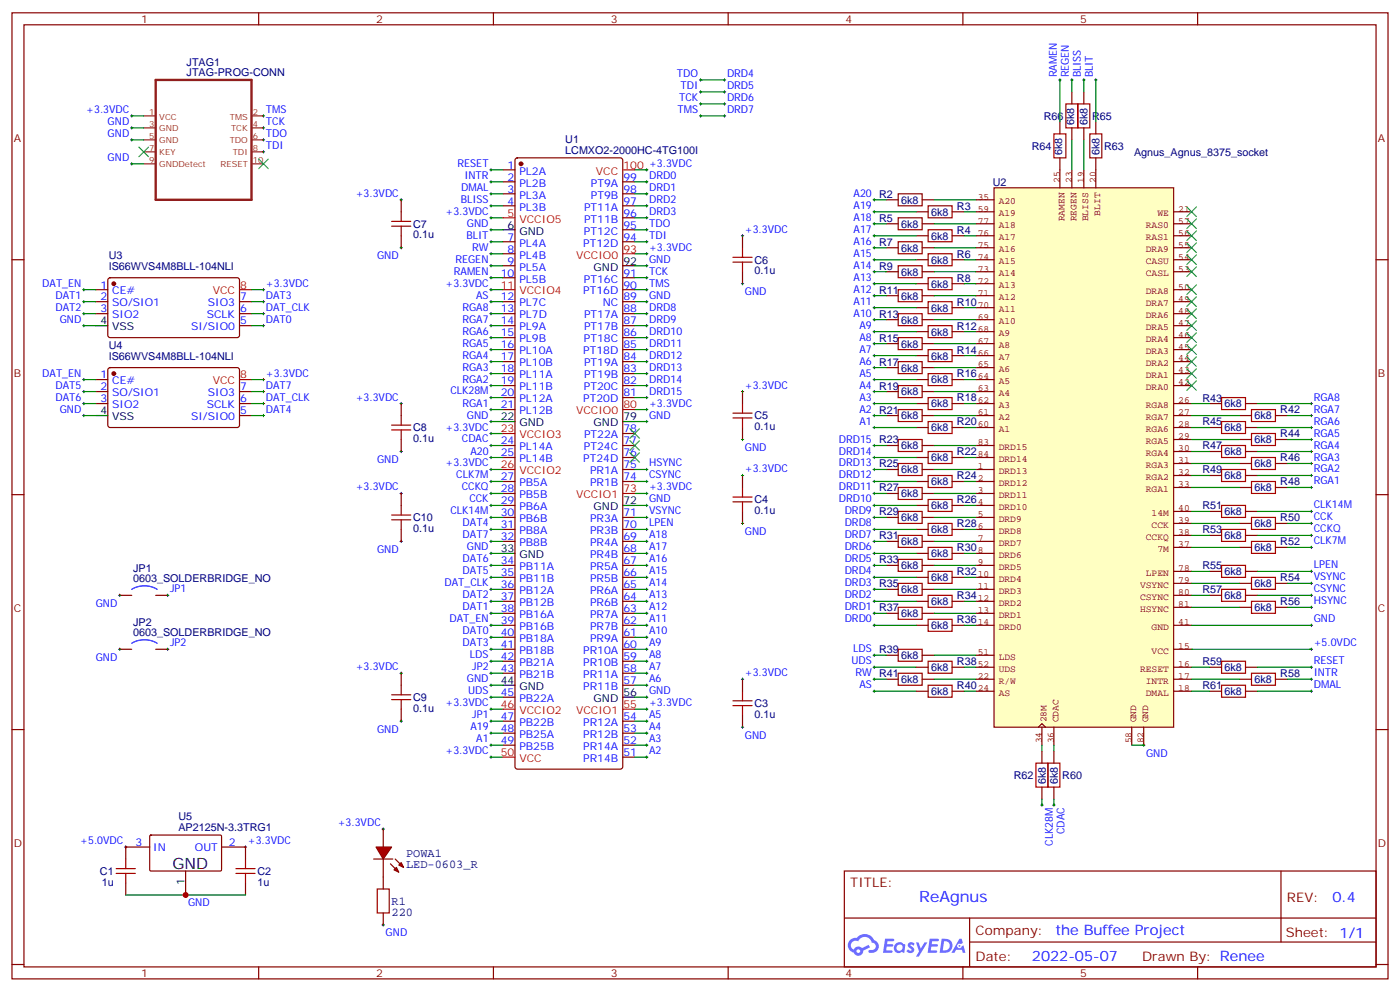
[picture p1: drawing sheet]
<svg xmlns="http://www.w3.org/2000/svg" width="412mm" height="292mm" viewBox="0 0 412 292" stroke-linecap="round" stroke-linejoin="round" font-family="sans-serif">
<defs><g id="words">
<text font-size="4.6" x="50.8" y="255.7">GND</text>
<text font-size="4.6" fill="#00f" x="270.8" y="265.4">ReAgnus</text>
<g font-size="4.2" fill="#00f">
<text x="392.5" y="265.6">0.4</text>
<text x="310.9" y="275.2">the Buffee Project</text>
<text x="304" y="283">2022-05-07</text>
</g>
<g font-size="3.9" fill="#800">
<text x="250.5" y="260.9">TITLE:</text>
<text x="379.1" y="265.6">REV:</text>
<text x="287.4" y="275.1">Company:</text>
<text x="378.7" y="275.8">Sheet: 1/1</text>
<text x="287.4" y="282.8">Date:</text>
<text x="336.4" y="282.9">Drawn By: Renee</text>
</g>
<g font-size="3.5" fill="#000080">
<text x="119.6" y="255.4">LED-0603_R</text>
<text x="119.6" y="252.2">POWA1</text>
<text x="115.4" y="269.5">220</text>
<text x="115.4" y="266.3">R1</text>
</g>
<g font-size="3.2" fill="#800">
<text x="41.6" y="6.8">1</text>
<text x="110.8" y="6.8">2</text>
<text x="179.9" y="6.8">3</text>
<text x="249.1" y="6.8">4</text>
<text x="318.2" y="6.8">5</text>
<text x="4.1" y="41.9">A</text>
<text x="405.9" y="41.9">A</text>
<text x="4.1" y="111">B</text>
<text x="405.9" y="111">B</text>
<text x="4.1" y="180.2">C</text>
<text x="405.9" y="180.2">C</text>
<text x="4.1" y="249.3">D</text>
<text x="405.9" y="249.3">D</text>
<text x="41.6" y="287.6">1</text>
<text x="110.8" y="287.6">2</text>
<text x="179.9" y="287.6">3</text>
<text x="249.1" y="287.6">4</text>
<text x="318.2" y="287.6">5</text>
</g>
<g font-size="3.2" fill="#000080">
<text x="55" y="22.5">JTAG-PROG-CONN</text>
<text x="55" y="19.3">JTAG1</text>
<text x="307.4" y="35.2">R66</text>
<text x="321.7" y="35.2">R65</text>
<text x="316.4" y="36.8" transform="rotate(-90 316.4 36.8)">6k8</text>
<text x="320.4" y="36.8" transform="rotate(-90 320.4 36.8)">6k8</text>
<text x="166.5" y="45.2">LCMXO2-2000HC-4TG100I</text>
<text x="166.5" y="42.1">U1</text>
<text x="303.9" y="44.1">R64</text>
<text x="312.9" y="45.6" transform="rotate(-90 312.9 45.6)">6k8</text>
<text x="323.9" y="45.6" transform="rotate(-90 323.9 45.6)">6k8</text>
<text x="325.3" y="44.1">R63</text>
<text x="334.1" y="45.8">Agnus_Agnus_8375_socket</text>
<text x="265.5" y="60">6k8</text>
<text x="292.5" y="54.6">U2</text>
<text x="274.3" y="63.5">6k8</text>
<text x="281.9" y="61.7">R3</text>
<text x="121.7" y="70.2">0.1u</text>
<text x="121.7" y="67">C7</text>
<text x="265.5" y="67">6k8</text>
<text x="274.3" y="70.5">6k8</text>
<text x="281.9" y="68.8">R4</text>
<text x="32" y="76.2">U3</text>
<text x="222.3" y="77.6">C6</text>
<text x="265.5" y="74.1">6k8</text>
<text x="274.3" y="77.6">6k8</text>
<text x="281.9" y="75.8">R6</text>
<text x="32" y="79.4">IS66WVS4M8BLL-104NLI</text>
<text x="222.2" y="80.7">0.1u</text>
<text x="265.5" y="81.1">6k8</text>
<text x="281.9" y="82.9">R8</text>
<text x="265.5" y="88.2">6k8</text>
<text x="274.3" y="84.6">6k8</text>
<text x="281.9" y="89.9">R10</text>
<text x="265.5" y="95.2">6k8</text>
<text x="274.3" y="91.7">6k8</text>
<text x="274.3" y="98.8">6k8</text>
<text x="281.9" y="97">R12</text>
<text x="32" y="106">IS66WVS4M8BLL-104NLI</text>
<text x="32" y="102.8">U4</text>
<text x="265.5" y="102.3">6k8</text>
<text x="274.3" y="105.8">6k8</text>
<text x="281.9" y="104">R14</text>
<text x="265.5" y="109.3">6k8</text>
<text x="274.3" y="112.9">6k8</text>
<text x="281.9" y="111.1">R16</text>
<text x="265.5" y="116.4">6k8</text>
<text x="274.3" y="119.9">6k8</text>
<text x="281.9" y="118.2">R18</text>
<text x="354.2" y="118.2">R43</text>
<text x="360.7" y="119.9">6k8</text>
<text x="222.3" y="123.4">C5</text>
<text x="265.5" y="123.5">6k8</text>
<text x="281.9" y="125.2">R20</text>
<text x="354.2" y="125.2">R45</text>
<text x="369.5" y="123.5">6k8</text>
<text x="377.1" y="121.7">R42</text>
<text x="121.7" y="130.1">0.1u</text>
<text x="121.7" y="127">C8</text>
<text x="222.2" y="126.6">0.1u</text>
<text x="274.3" y="127">6k8</text>
<text x="360.7" y="127">6k8</text>
<text x="369.5" y="130.5">6k8</text>
<text x="377.1" y="128.7">R44</text>
<text x="265.5" y="132.3">6k8</text>
<text x="274.3" y="135.8">6k8</text>
<text x="281.9" y="134">R22</text>
<text x="354.2" y="132.3">R47</text>
<text x="360.7" y="134">6k8</text>
<text x="369.5" y="137.6">6k8</text>
<text x="377.1" y="135.8">R46</text>
<text x="265.5" y="139.3">6k8</text>
<text x="274.3" y="142.9">6k8</text>
<text x="281.9" y="141.1">R24</text>
<text x="354.2" y="139.3">R49</text>
<text x="360.7" y="141.1">6k8</text>
<text x="377.1" y="142.9">R48</text>
<text x="222.3" y="148.1">C4</text>
<text x="265.5" y="146.4">6k8</text>
<text x="274.3" y="149.9">6k8</text>
<text x="281.9" y="148.1">R26</text>
<text x="354.2" y="149.9">R51</text>
<text x="369.5" y="144.6">6k8</text>
<text x="121.7" y="153.4">C10</text>
<text x="222.2" y="151.3">0.1u</text>
<text x="265.5" y="153.4">6k8</text>
<text x="281.9" y="155.2">R28</text>
<text x="360.7" y="151.7">6k8</text>
<text x="369.5" y="155.2">6k8</text>
<text x="377.1" y="153.4">R50</text>
<text x="121.7" y="156.6">0.1u</text>
<text x="265.5" y="160.5">6k8</text>
<text x="274.3" y="157">6k8</text>
<text x="354.2" y="157">R53</text>
<text x="360.7" y="158.7">6k8</text>
<text x="377.1" y="160.5">R52</text>
<text x="265.5" y="167.6">6k8</text>
<text x="274.3" y="164">6k8</text>
<text x="281.9" y="162.3">R30</text>
<text x="354.2" y="167.6">R55</text>
<text x="369.5" y="162.3">6k8</text>
<text x="39.2" y="171.4">0603_SOLDERBRIDGE_NO</text>
<text x="39.2" y="168.2">JP1</text>
<text x="274.3" y="171.1">6k8</text>
<text x="281.9" y="169.3">R32</text>
<text x="360.7" y="169.3">6k8</text>
<text x="369.5" y="172.8">6k8</text>
<text x="377.1" y="171.1">R54</text>
<text x="265.5" y="174.6">6k8</text>
<text x="274.3" y="178.1">6k8</text>
<text x="281.9" y="176.4">R34</text>
<text x="354.2" y="174.6">R57</text>
<text x="360.7" y="176.4">6k8</text>
<text x="369.5" y="179.9">6k8</text>
<text x="377.1" y="178.1">R56</text>
<text x="39.2" y="184.1">JP2</text>
<text x="265.5" y="181.7">6k8</text>
<text x="274.3" y="185.2">6k8</text>
<text x="281.9" y="183.4">R36</text>
<text x="39.2" y="187.2">0603_SOLDERBRIDGE_NO</text>
<text x="265.5" y="194">6k8</text>
<text x="274.3" y="197.5">6k8</text>
<text x="281.9" y="195.8">R38</text>
<text x="354.2" y="195.8">R59</text>
<text x="360.7" y="197.5">6k8</text>
<text x="265.5" y="201.1">6k8</text>
<text x="281.9" y="202.8">R40</text>
<text x="354.2" y="202.8">R61</text>
<text x="369.5" y="201.1">6k8</text>
<text x="377.1" y="199.3">R58</text>
<text x="121.7" y="209.5">0.1u</text>
<text x="121.7" y="206.3">C9</text>
<text x="222.3" y="208.1">C3</text>
<text x="274.3" y="204.6">6k8</text>
<text x="360.7" y="204.6">6k8</text>
<text x="222.2" y="211.3">0.1u</text>
<text x="298.6" y="229.3">R62</text>
<text x="308" y="230.8" transform="rotate(-90 308 230.8)">6k8</text>
<text x="311.6" y="230.8" transform="rotate(-90 311.6 230.8)">6k8</text>
<text x="312.9" y="229.3">R60</text>
<text x="52.6" y="244.5">AP2125N-3.3TRG1</text>
<text x="52.6" y="241.4">U5</text>
<text x="29.5" y="257.5">C1</text>
<text x="75.9" y="257.5">C2</text>
<text x="30" y="260.7">1u</text>
<text x="75.8" y="260.7">1u</text>
</g>
<g font-size="3.2" fill="#00f">
<text x="199.4" y="22.7">TDO</text>
<text x="214.2" y="22.7">DRD4</text>
<text x="311.3" y="22.8" transform="rotate(-90 311.3 22.8)">RAMEN</text>
<text x="314.9" y="22.8" transform="rotate(-90 314.9 22.8)">REGEN</text>
<text x="318.4" y="22.8" transform="rotate(-90 318.4 22.8)">BLISS</text>
<text x="321.9" y="22.8" transform="rotate(-90 321.9 22.8)">BLIT</text>
<text x="200" y="29.7">TCK</text>
<text x="200.5" y="26.2">TDI</text>
<text x="214.2" y="26.2">DRD5</text>
<text x="214.2" y="29.7">DRD6</text>
<text x="25.4" y="33.2">+3.3VDC</text>
<text x="78.3" y="33.2">TMS</text>
<text x="199.6" y="33.2">TMS</text>
<text x="214.2" y="33.2">DRD7</text>
<text x="31.7" y="40.3">GND</text>
<text x="31.7" y="36.8">GND</text>
<text x="78.3" y="36.8">TCK</text>
<text x="78.3" y="40.3">TDO</text>
<text x="31.7" y="47.3">GND</text>
<text x="78.3" y="43.8">TDI</text>
<text x="134.8" y="49.1">RESET</text>
<text x="136.8" y="52.6">INTR</text>
<text x="149.5" y="49.6">1</text>
<text x="149.5" y="53.2">2</text>
<text x="153" y="51.4">PL2A</text>
<text x="183.6" y="53.2">99</text>
<text x="191.2" y="52.6">DRD0</text>
<text x="104.8" y="57.9">+3.3VDC</text>
<text x="135.7" y="59.7">BLISS</text>
<text x="135.9" y="56.2">DMAL</text>
<text x="149.5" y="56.7">3</text>
<text x="153" y="54.9">PL2B</text>
<text x="153" y="58.5">PL3A</text>
<text x="174.1" y="58.5">PT9B</text>
<text x="174.1" y="54.9">PT9A</text>
<text x="183.6" y="56.7">98</text>
<text x="191.2" y="56.2">DRD1</text>
<text x="191.2" y="59.7">DRD2</text>
<text x="251.5" y="57.9">A20 R2</text>
<text x="131.3" y="63.2">+3.3VDC</text>
<text x="149.5" y="60.2">4</text>
<text x="153" y="62">PL3B</text>
<text x="172.1" y="65.5">PT11B</text>
<text x="172.1" y="62">PT11A</text>
<text x="183.6" y="63.7">96</text>
<text x="183.6" y="60.2">97</text>
<text x="191.2" y="63.2">DRD3</text>
<text x="251.5" y="65">A18 R5</text>
<text x="251.5" y="61.5">A19</text>
<text x="137.4" y="70.3">BLIT</text>
<text x="137.5" y="66.7">GND</text>
<text x="149.5" y="70.8">7</text>
<text x="172" y="69">PT12C</text>
<text x="183.6" y="70.8">94</text>
<text x="183.6" y="67.3">95</text>
<text x="191.2" y="70.3">TDI</text>
<text x="191.2" y="66.8">TDO</text>
<text x="219.4" y="68.5">+3.3VDC</text>
<text x="251.5" y="68.5">A17</text>
<text x="111.1" y="76.3">GND</text>
<text x="134.2" y="77.3">REGEN</text>
<text x="139.1" y="73.8">RW</text>
<text x="149.5" y="74.3">8</text>
<text x="149.5" y="77.9">9</text>
<text x="153" y="72.6">PL4A</text>
<text x="153" y="76.1">PL4B</text>
<text x="171.8" y="72.6">PT12D</text>
<text x="191.2" y="73.8">+3.3VDC</text>
<text x="191.2" y="77.3">GND</text>
<text x="251.5" y="75.6">A15</text>
<text x="251.5" y="72">A16 R7</text>
<text x="133.7" y="80.9">RAMEN</text>
<text x="147.5" y="81.4">10</text>
<text x="153" y="79.6">PL5A</text>
<text x="153" y="83.1">PL5B</text>
<text x="172" y="83.1">PT16C</text>
<text x="183.6" y="81.4">91</text>
<text x="191.2" y="80.9">TCK</text>
<text x="251.5" y="82.6">A13</text>
<text x="251.5" y="79.1">A14 R9</text>
<text x="12.5" y="84.4">DAT_EN</text>
<text x="16.4" y="87.9">DAT1</text>
<text x="29.6" y="84.9">1</text>
<text x="29.6" y="88.4">2</text>
<text x="33.1" y="86.7">CE#</text>
<text x="70.7" y="88.4">7</text>
<text x="78.3" y="84.4">+3.3VDC</text>
<text x="78.3" y="87.9">DAT3</text>
<text x="131.3" y="84.4">+3.3VDC</text>
<text x="140.3" y="87.9">AS</text>
<text x="147.5" y="88.4">12</text>
<text x="171.8" y="86.7">PT16D</text>
<text x="183.6" y="88.4">89</text>
<text x="183.6" y="84.9">90</text>
<text x="191.2" y="87.9">GND</text>
<text x="191.2" y="84.4">TMS</text>
<text x="219.4" y="86.9">GND</text>
<text x="251.5" y="89.7">A11</text>
<text x="251.5" y="86.1">A12 R11</text>
<text x="16.4" y="91.4">DAT2</text>
<text x="17.6" y="95">GND</text>
<text x="29.6" y="92">3</text>
<text x="33.1" y="90.2">SO/SIO1</text>
<text x="33.1" y="93.7">SIO2</text>
<text x="60.9" y="93.7">SCLK</text>
<text x="61.2" y="90.2">SIO3</text>
<text x="70.7" y="95.5">5</text>
<text x="70.7" y="92">6</text>
<text x="78.3" y="95">DAT0</text>
<text x="78.3" y="91.4">DAT_CLK</text>
<text x="136.2" y="95">RGA7</text>
<text x="136.2" y="91.5">RGA8</text>
<text x="147.5" y="92">13</text>
<text x="147.5" y="95.5">14</text>
<text x="153" y="90.2">PL7C</text>
<text x="153" y="93.7">PL7D</text>
<text x="172.1" y="93.7">PT17A</text>
<text x="177.5" y="90.2">NC</text>
<text x="183.6" y="95.5">87</text>
<text x="183.6" y="92">88</text>
<text x="191.2" y="91.5">DRD8</text>
<text x="191.2" y="95">DRD9</text>
<text x="251.5" y="93.2">A10 R13</text>
<text x="56.3" y="97.3">SI/SIO0</text>
<text x="136.2" y="98.5">RGA6</text>
<text x="147.5" y="99">15</text>
<text x="153" y="97.3">PL9A</text>
<text x="153" y="100.8">PL9B</text>
<text x="172" y="100.8">PT18C</text>
<text x="172.1" y="97.3">PT17B</text>
<text x="183.6" y="99">86</text>
<text x="191.2" y="98.5">DRD10</text>
<text x="253.2" y="100.3">A8 R15</text>
<text x="253.2" y="96.7">A9</text>
<text x="136.2" y="105.6">RGA4</text>
<text x="136.2" y="102">RGA5</text>
<text x="147.5" y="102.6">16</text>
<text x="147.5" y="106.1">17</text>
<text x="153" y="104.3">PL10A</text>
<text x="153" y="107.8">PL10B</text>
<text x="171.8" y="104.3">PT18D</text>
<text x="172.1" y="107.8">PT19A</text>
<text x="183.6" y="106.1">84</text>
<text x="183.6" y="102.6">85</text>
<text x="191.2" y="102">DRD11</text>
<text x="191.2" y="105.6">DRD12</text>
<text x="253.2" y="107.3">A6 R17</text>
<text x="253.2" y="103.8">A7</text>
<text x="12.5" y="110.8">DAT_EN</text>
<text x="29.6" y="111.4">1</text>
<text x="33.1" y="113.1">CE#</text>
<text x="78.3" y="110.8">+3.3VDC</text>
<text x="136.2" y="112.6">RGA2</text>
<text x="136.2" y="109.1">RGA3</text>
<text x="147.5" y="109.6">18</text>
<text x="147.5" y="113.1">19</text>
<text x="153" y="111.4">PL11A</text>
<text x="172.1" y="111.4">PT19B</text>
<text x="183.6" y="113.1">82</text>
<text x="183.6" y="109.6">83</text>
<text x="191.2" y="109.1">DRD13</text>
<text x="191.2" y="112.6">DRD14</text>
<text x="253.2" y="110.8">A5</text>
<text x="16.4" y="114.4">DAT5</text>
<text x="16.4" y="117.9">DAT6</text>
<text x="29.6" y="114.9">2</text>
<text x="29.6" y="118.4">3</text>
<text x="33.1" y="116.7">SO/SIO1</text>
<text x="61.2" y="116.7">SIO3</text>
<text x="70.7" y="118.4">6</text>
<text x="70.7" y="114.9">7</text>
<text x="78.3" y="114.4">DAT7</text>
<text x="78.3" y="117.9">DAT_CLK</text>
<text x="104.8" y="117.9">+3.3VDC</text>
<text x="132.7" y="116.1">CLK28M</text>
<text x="136.2" y="119.7">RGA1</text>
<text x="147.5" y="116.7">20</text>
<text x="153" y="114.9">PL11B</text>
<text x="153" y="118.4">PL12A</text>
<text x="171.8" y="118.4">PT20D</text>
<text x="172" y="114.9">PT20C</text>
<text x="183.6" y="116.7">81</text>
<text x="191.2" y="119.7">+3.3VDC</text>
<text x="191.2" y="116.1">DRD15</text>
<text x="219.4" y="114.4">+3.3VDC</text>
<text x="253.2" y="117.9">A3</text>
<text x="253.2" y="114.4">A4 R19</text>
<text x="387" y="117.9">RGA8</text>
<text x="17.6" y="121.4">GND</text>
<text x="33.1" y="120.2">SIO2</text>
<text x="56.3" y="123.7">SI/SIO0</text>
<text x="60.9" y="120.2">SCLK</text>
<text x="70.7" y="122">5</text>
<text x="78.3" y="121.4">DAT4</text>
<text x="137.5" y="123.2">GND</text>
<text x="147.5" y="120.2">21</text>
<text x="153" y="122">PL12B</text>
<text x="191.2" y="123.2">GND</text>
<text x="253.2" y="125">A1</text>
<text x="253.2" y="121.4">A2 R21</text>
<text x="387" y="125">RGA6</text>
<text x="387" y="121.4">RGA7</text>
<text x="131.3" y="126.7">+3.3VDC</text>
<text x="136.1" y="130.2">CDAC</text>
<text x="147.5" y="130.8">24</text>
<text x="172.1" y="129">PT22A</text>
<text x="183.6" y="130.8">77</text>
<text x="183.6" y="127.2">78</text>
<text x="247.1" y="130.2">DRD15 R23</text>
<text x="387" y="128.5">RGA5</text>
<text x="111.1" y="136.2">GND</text>
<text x="131.3" y="137.3">+3.3VDC</text>
<text x="138.6" y="133.8">A20</text>
<text x="147.5" y="134.3">25</text>
<text x="153" y="132.5">PL14A</text>
<text x="153" y="136.1">PL14B</text>
<text x="171.8" y="136.1">PT24D</text>
<text x="172" y="132.5">PT24C</text>
<text x="183.6" y="137.8">75</text>
<text x="183.6" y="134.3">76</text>
<text x="191.2" y="137.3">HSYNC</text>
<text x="219.4" y="132.7">GND</text>
<text x="247.1" y="137.3">DRD13 R25</text>
<text x="247.1" y="133.8">DRD14</text>
<text x="387" y="135.5">RGA3</text>
<text x="387" y="132">RGA4</text>
<text x="134.4" y="140.8">CLK7M</text>
<text x="147.5" y="141.4">27</text>
<text x="153" y="143.1">PB5A</text>
<text x="173.8" y="143.1">PR1B</text>
<text x="173.8" y="139.6">PR1A</text>
<text x="183.6" y="141.4">74</text>
<text x="191.2" y="140.8">CSYNC</text>
<text x="219.4" y="139.1">+3.3VDC</text>
<text x="247.1" y="140.8">DRD12</text>
<text x="387" y="142.6">RGA1</text>
<text x="387" y="139.1">RGA2</text>
<text x="104.8" y="144.4">+3.3VDC</text>
<text x="136" y="144.4">CCKQ</text>
<text x="138.3" y="147.9">CCK</text>
<text x="147.5" y="144.9">28</text>
<text x="147.5" y="148.4">29</text>
<text x="153" y="146.6">PB5B</text>
<text x="191.2" y="144.4">+3.3VDC</text>
<text x="191.2" y="147.9">GND</text>
<text x="247.1" y="147.9">DRD10</text>
<text x="247.1" y="144.4">DRD11 R27</text>
<text x="387" y="149.6">CLK14M</text>
<text x="132.7" y="151.4">CLK14M</text>
<text x="136.3" y="155">DAT4</text>
<text x="147.5" y="151.9">30</text>
<text x="147.5" y="155.5">31</text>
<text x="153" y="150.2">PB6A</text>
<text x="153" y="153.7">PB6B</text>
<text x="173.8" y="153.7">PR3A</text>
<text x="183.6" y="155.5">70</text>
<text x="183.6" y="151.9">71</text>
<text x="191.2" y="154.9">LPEN</text>
<text x="191.2" y="151.4">VSYNC</text>
<text x="248.8" y="154.9">DRD8</text>
<text x="248.8" y="151.4">DRD9 R29</text>
<text x="387" y="153.2">CCK</text>
<text x="136.3" y="158.5">DAT7</text>
<text x="137.5" y="162">GND</text>
<text x="147.5" y="159">32</text>
<text x="153" y="157.2">PB8A</text>
<text x="153" y="160.8">PB8B</text>
<text x="173.8" y="157.2">PR3B</text>
<text x="173.8" y="160.8">PR4A</text>
<text x="183.6" y="159">69</text>
<text x="191.2" y="158.5">A18</text>
<text x="219.4" y="157.4">GND</text>
<text x="248.8" y="162">DRD6</text>
<text x="248.8" y="158.5">DRD7 R31</text>
<text x="387" y="156.7">CCKQ</text>
<text x="387" y="160.2">CLK7M</text>
<text x="111.1" y="162.7">GND</text>
<text x="136.3" y="165.5">DAT6</text>
<text x="147.5" y="166.1">34</text>
<text x="153" y="167.8">PB11A</text>
<text x="173.8" y="164.3">PR4B</text>
<text x="173.8" y="167.8">PR5A</text>
<text x="183.6" y="166.1">67</text>
<text x="183.6" y="162.5">68</text>
<text x="191.2" y="165.5">A16</text>
<text x="191.2" y="162">A17</text>
<text x="248.8" y="165.5">DRD5 R33</text>
<text x="387" y="167.3">LPEN</text>
<text x="131" y="172.6">DAT_CLK</text>
<text x="136.3" y="169.1">DAT5</text>
<text x="147.5" y="169.6">35</text>
<text x="147.5" y="173.1">36</text>
<text x="153" y="171.3">PB11B</text>
<text x="173.8" y="171.3">PR5B</text>
<text x="183.6" y="173.1">65</text>
<text x="183.6" y="169.6">66</text>
<text x="191.2" y="172.6">A14</text>
<text x="191.2" y="169.1">A15</text>
<text x="248.8" y="172.6">DRD3 R35</text>
<text x="248.8" y="169.1">DRD4</text>
<text x="387" y="170.8">VSYNC</text>
<text x="28.2" y="178.6">GND</text>
<text x="50.1" y="174.4">JP1</text>
<text x="136.3" y="179.6">DAT1</text>
<text x="136.3" y="176.1">DAT2</text>
<text x="147.5" y="176.6">37</text>
<text x="153" y="174.9">PB12A</text>
<text x="153" y="178.4">PB12B</text>
<text x="173.8" y="178.4">PR6B</text>
<text x="173.8" y="174.9">PR6A</text>
<text x="183.6" y="176.6">64</text>
<text x="191.2" y="179.6">A12</text>
<text x="191.2" y="176.1">A13</text>
<text x="248.8" y="179.6">DRD1 R37</text>
<text x="248.8" y="176.1">DRD2</text>
<text x="387" y="174.3">CSYNC</text>
<text x="387" y="177.9">HSYNC</text>
<text x="132.4" y="183.2">DAT_EN</text>
<text x="147.5" y="180.2">38</text>
<text x="147.5" y="183.7">39</text>
<text x="153" y="181.9">PB16A</text>
<text x="153" y="185.5">PB16B</text>
<text x="173.8" y="185.5">PR7B</text>
<text x="173.8" y="181.9">PR7A</text>
<text x="183.6" y="183.7">62</text>
<text x="183.6" y="180.2">63</text>
<text x="191.2" y="183.2">A11</text>
<text x="248.8" y="183.2">DRD0</text>
<text x="387" y="183.2">GND</text>
<text x="50.1" y="190.2">JP2</text>
<text x="136.3" y="186.7">DAT0</text>
<text x="136.3" y="190.2">DAT3</text>
<text x="147.5" y="187.2">40</text>
<text x="147.5" y="190.7">41</text>
<text x="153" y="189">PB18A</text>
<text x="173.8" y="189">PR9A</text>
<text x="183.6" y="190.7">60</text>
<text x="183.6" y="187.2">61</text>
<text x="191.2" y="190.2">A9</text>
<text x="191.2" y="186.7">A10</text>
<text x="251.3" y="192">LDS R39</text>
<text x="387" y="190.2">+5.0VDC</text>
<text x="28.2" y="194.5">GND</text>
<text x="104.8" y="197.3">+3.3VDC</text>
<text x="138.4" y="193.8">LDS</text>
<text x="139.1" y="197.3">JP2</text>
<text x="147.5" y="194.3">42</text>
<text x="147.5" y="197.8">43</text>
<text x="153" y="192.5">PB18B</text>
<text x="153" y="196">PB21A</text>
<text x="171.8" y="196">PR10B</text>
<text x="171.8" y="192.5">PR10A</text>
<text x="183.6" y="197.8">58</text>
<text x="183.6" y="194.3">59</text>
<text x="191.2" y="197.3">A7</text>
<text x="191.2" y="193.8">A8</text>
<text x="250.8" y="195.5">UDS</text>
<text x="387" y="195.5">RESET</text>
<text x="137.5" y="200.8">GND</text>
<text x="153" y="199.6">PB21B</text>
<text x="171.8" y="203.1">PR11B</text>
<text x="171.8" y="199.6">PR11A</text>
<text x="183.6" y="201.3">57</text>
<text x="191.2" y="200.8">A6</text>
<text x="219.4" y="199">+3.3VDC</text>
<text x="252" y="199">RW R41</text>
<text x="253.1" y="202.6">AS</text>
<text x="387" y="199">INTR</text>
<text x="387" y="202.6">DMAL</text>
<text x="131.3" y="207.9">+3.3VDC</text>
<text x="137.9" y="204.3">UDS</text>
<text x="147.5" y="204.9">45</text>
<text x="153" y="206.6">PB22A</text>
<text x="191.2" y="207.9">+3.3VDC</text>
<text x="191.2" y="204.3">GND</text>
<text x="111.1" y="215.6">GND</text>
<text x="138.6" y="214.9">A19</text>
<text x="139.1" y="211.4">JP1</text>
<text x="147.5" y="211.9">47</text>
<text x="147.5" y="215.4">48</text>
<text x="153" y="213.7">PB22B</text>
<text x="171.8" y="213.7">PR12A</text>
<text x="183.6" y="215.4">53</text>
<text x="183.6" y="211.9">54</text>
<text x="191.2" y="214.9">A4</text>
<text x="191.2" y="211.4">A5</text>
<text x="131.3" y="222">+3.3VDC</text>
<text x="140.3" y="218.5">A1</text>
<text x="147.5" y="219">49</text>
<text x="153" y="217.2">PB25A</text>
<text x="153" y="220.7">PB25B</text>
<text x="171.8" y="217.2">PR12B</text>
<text x="171.8" y="220.7">PR14A</text>
<text x="183.6" y="219">52</text>
<text x="191.2" y="222">A2</text>
<text x="191.2" y="218.5">A3</text>
<text x="219.4" y="217.4">GND</text>
<text x="171.8" y="224.3">PR14B</text>
<text x="183.6" y="222.5">51</text>
<text x="337.6" y="222.7">GND</text>
<text x="99.5" y="243.1">+3.3VDC</text>
<text x="313.6" y="245.5" transform="rotate(-90 313.6 245.5)">CDAC</text>
<text x="23.7" y="248.4">+5.0VDC</text>
<text x="40" y="249">3</text>
<text x="45.2" y="250.4">IN</text>
<text x="57.4" y="250.4">OUT</text>
<text x="67.4" y="249">2</text>
<text x="73" y="248.4">+3.3VDC</text>
<text x="310.1" y="248.9" transform="rotate(-90 310.1 248.9)">CLK28M</text>
<text x="55.4" y="266.8">GND</text>
<text x="113.6" y="275.6">GND</text>
</g>
<g font-size="3.2" fill="#f00">
<text x="175.5" y="51.4">VCC</text>
<text x="183.6" y="49.6">100 +3.3VDC</text>
<text x="149.5" y="63.7">5</text>
<text x="153" y="65.5">VCCIO5</text>
<text x="169.7" y="76.1">VCCIO0</text>
<text x="183.6" y="74.3">93</text>
<text x="62.6" y="86.7">VCC</text>
<text x="70.7" y="84.9">8</text>
<text x="147.5" y="84.9">11</text>
<text x="153" y="86.7">VCCIO4</text>
<text x="62.6" y="113.1">VCC</text>
<text x="70.7" y="111.4">8</text>
<text x="169.7" y="122">VCCIO0</text>
<text x="183.6" y="120.2">80</text>
<text x="147.5" y="127.2">23</text>
<text x="153" y="129">VCCIO3</text>
<text x="147.5" y="137.8">26</text>
<text x="153" y="139.6">VCCIO2</text>
<text x="169.7" y="146.6">VCCIO1</text>
<text x="183.6" y="144.9">73</text>
<text x="147.5" y="208.4">46</text>
<text x="183.6" y="208.4">55</text>
<text x="153" y="210.1">VCCIO2</text>
<text x="169.7" y="210.1">VCCIO1</text>
<text x="147.5" y="222.5">50</text>
<text x="153" y="224.3">VCC</text>
</g>
<g font-size="3.2">
<text x="149.5" y="67.3">6</text>
<text x="153" y="69">GND</text>
<text x="183.6" y="77.9">92</text>
<text x="174.9" y="79.6">GND</text>
<text x="29.6" y="95.5">4</text>
<text x="33.1" y="97.3">VSS</text>
<text x="29.6" y="122">4</text>
<text x="33.1" y="123.7">VSS</text>
<text x="147.5" y="123.7">22</text>
<text x="153" y="125.5">GND</text>
<text x="174.9" y="125.5">GND</text>
<text x="183.6" y="123.7">79</text>
<text x="183.6" y="148.4">72</text>
<text x="174.9" y="150.2">GND</text>
<text x="147.5" y="162.5">33</text>
<text x="153" y="164.3">GND</text>
<text x="147.5" y="201.3">44</text>
<text x="153" y="203.1">GND</text>
<text x="174.9" y="206.6">GND</text>
<text x="183.6" y="204.9">56</text>
<text x="54.3" y="260.5" transform="rotate(-90 54.3 260.5)">1</text>
</g>
<g font-size="2.8" fill="#840000">
<text x="312.2" y="53.9" transform="rotate(-90 312.2 53.9)">25</text>
<text x="315.7" y="53.9" transform="rotate(-90 315.7 53.9)">23</text>
<text x="319.2" y="53.9" transform="rotate(-90 319.2 53.9)">19</text>
<text x="322.8" y="53.9" transform="rotate(-90 322.8 53.9)">20</text>
<text x="288" y="58.8">35</text>
<text x="288" y="62.3">59</text>
<text x="288" y="65.8">77</text>
<text x="294.2" y="63.7">A19</text>
<text x="294.2" y="60.1">A20</text>
<text x="313.5" y="65.2" transform="rotate(-90 313.5 65.2)">RAMEN</text>
<text x="317.1" y="65.2" transform="rotate(-90 317.1 65.2)">REGEN</text>
<text x="320.6" y="65.2" transform="rotate(-90 320.6 65.2)">BLISS</text>
<text x="324.1" y="63.5" transform="rotate(-90 324.1 63.5)">BLIT</text>
<text x="340.9" y="63.7">WE</text>
<text x="347.1" y="62.3">21</text>
<text x="347.1" y="65.8">57</text>
<text x="288" y="69.4">76</text>
<text x="294.2" y="70.7">A17</text>
<text x="294.2" y="67.2">A18</text>
<text x="337.5" y="70.7">RAS1</text>
<text x="337.5" y="67.2">RAS0</text>
<text x="347.1" y="69.4">56</text>
<text x="288" y="76.4">74</text>
<text x="288" y="72.9">75</text>
<text x="294.2" y="77.8">A15</text>
<text x="294.2" y="74.2">A16</text>
<text x="337.5" y="77.8">CASU</text>
<text x="337.5" y="74.2">DRA9</text>
<text x="347.1" y="76.4">54</text>
<text x="347.1" y="72.9">55</text>
<text x="288" y="83.5">72</text>
<text x="288" y="79.9">73</text>
<text x="294.2" y="81.3">A14</text>
<text x="337.5" y="81.3">CASL</text>
<text x="347.1" y="79.9">53</text>
<text x="288" y="87">71</text>
<text x="294.2" y="88.4">A12</text>
<text x="294.2" y="84.8">A13</text>
<text x="337.5" y="86.6">DRA8</text>
<text x="347.1" y="88.8">49</text>
<text x="347.1" y="85.2">50</text>
<text x="288" y="94.1">69</text>
<text x="288" y="90.5">70</text>
<text x="294.2" y="95.4">A10</text>
<text x="294.2" y="91.9">A11</text>
<text x="337.5" y="93.6">DRA6</text>
<text x="337.5" y="90.1">DRA7</text>
<text x="347.1" y="95.8">47</text>
<text x="347.1" y="92.3">48</text>
<text x="288" y="101.1">67</text>
<text x="288" y="97.6">68</text>
<text x="294.2" y="98.9">A9</text>
<text x="337.5" y="100.7">DRA4</text>
<text x="337.5" y="97.2">DRA5</text>
<text x="347.1" y="99.3">46</text>
<text x="288" y="104.6">66</text>
<text x="294.2" y="106">A7</text>
<text x="294.2" y="102.5">A8</text>
<text x="337.5" y="107.8">DRA2</text>
<text x="337.5" y="104.2">DRA3</text>
<text x="347.1" y="106.4">44</text>
<text x="347.1" y="102.9">45</text>
<text x="288" y="111.7">64</text>
<text x="288" y="108.2">65</text>
<text x="294.2" y="113">A5</text>
<text x="294.2" y="109.5">A6</text>
<text x="337.5" y="111.3">DRA1</text>
<text x="347.1" y="113.5">42</text>
<text x="347.1" y="109.9">43</text>
<text x="288" y="118.7">62</text>
<text x="288" y="115.2">63</text>
<text x="294.2" y="116.6">A4</text>
<text x="337.5" y="114.8">DRA0</text>
<text x="347.1" y="118.7">26</text>
<text x="288" y="125.8">60</text>
<text x="288" y="122.3">61</text>
<text x="294.2" y="123.6">A2</text>
<text x="294.2" y="120.1">A3</text>
<text x="337.5" y="120.1">RGA8</text>
<text x="337.5" y="123.6">RGA7</text>
<text x="347.1" y="122.3">27</text>
<text x="347.1" y="125.8">28</text>
<text x="288" y="131.1">83</text>
<text x="294.2" y="127.2">A1</text>
<text x="337.5" y="127.2">RGA6</text>
<text x="337.5" y="130.7">RGA5</text>
<text x="347.1" y="129.3">29</text>
<text x="288" y="134.6">84</text>
<text x="294.2" y="132.5">DRD15</text>
<text x="294.2" y="136">DRD14</text>
<text x="337.5" y="134.2">RGA4</text>
<text x="337.5" y="137.7">RGA3</text>
<text x="347.1" y="132.9">30</text>
<text x="347.1" y="136.4">31</text>
<text x="288" y="138.1">1</text>
<text x="288" y="141.7">2</text>
<text x="294.2" y="139.5">DRD13</text>
<text x="294.2" y="143">DRD12</text>
<text x="337.5" y="141.3">RGA2</text>
<text x="347.1" y="139.9">32</text>
<text x="347.1" y="143.4">33</text>
<text x="288" y="145.2">3</text>
<text x="288" y="148.7">4</text>
<text x="294.2" y="146.6">DRD11</text>
<text x="337.5" y="144.8">RGA1</text>
<text x="288" y="152.3">5</text>
<text x="288" y="155.8">6</text>
<text x="294.2" y="150.1">DRD10</text>
<text x="294.2" y="153.6">DRD9</text>
<text x="339.2" y="155.4">CCK</text>
<text x="339.2" y="151.9">14M</text>
<text x="347.1" y="154">39</text>
<text x="347.1" y="150.5">40</text>
<text x="288" y="159.3">7</text>
<text x="294.2" y="157.1">DRD8</text>
<text x="294.2" y="160.7">DRD7</text>
<text x="337.5" y="158.9">CCKQ</text>
<text x="347.1" y="161.1">37</text>
<text x="347.1" y="157.6">38</text>
<text x="288" y="162.8">8</text>
<text x="288" y="166.4">9</text>
<text x="294.2" y="164.2">DRD6</text>
<text x="294.2" y="167.7">DRD5</text>
<text x="340.9" y="162.4">7M</text>
<text x="288" y="169.9">10</text>
<text x="288" y="173.4">11</text>
<text x="294.2" y="171.3">DRD4</text>
<text x="335.8" y="173">VSYNC</text>
<text x="337.5" y="169.5">LPEN</text>
<text x="347.1" y="168.1">78</text>
<text x="347.1" y="171.7">79</text>
<text x="288" y="177">12</text>
<text x="294.2" y="174.8">DRD3</text>
<text x="294.2" y="178.3">DRD2</text>
<text x="335.8" y="176.5">CSYNC</text>
<text x="347.1" y="175.2">80</text>
<text x="347.1" y="178.7">81</text>
<text x="288" y="180.5">13</text>
<text x="288" y="184">14</text>
<text x="294.2" y="181.8">DRD1</text>
<text x="294.2" y="185.4">DRD0</text>
<text x="335.8" y="180.1">HSYNC</text>
<text x="339.2" y="185.4">GND</text>
<text x="347.1" y="184">41</text>
<text x="347.1" y="191.1">15</text>
<text x="288" y="192.8">51</text>
<text x="288" y="196.4">52</text>
<text x="294.2" y="194.2">LDS</text>
<text x="294.2" y="197.7">UDS</text>
<text x="335.8" y="197.7">RESET</text>
<text x="339.2" y="192.4">VCC</text>
<text x="347.1" y="196.4">16</text>
<text x="288" y="199.9">22</text>
<text x="288" y="203.4">24</text>
<text x="294.2" y="201.2">R/W</text>
<text x="337.5" y="201.2">INTR</text>
<text x="347.1" y="199.9">17</text>
<text x="347.1" y="203.4">18</text>
<text x="294.2" y="204.8">AS</text>
<text x="337.5" y="204.8">DMAL</text>
<text x="308.2" y="212.6" transform="rotate(-90 308.2 212.6)">28M</text>
<text x="311.8" y="212.6" transform="rotate(-90 311.8 212.6)">CDAC</text>
<text x="334.7" y="212.6" transform="rotate(-90 334.7 212.6)">GND</text>
<text x="338.2" y="212.6" transform="rotate(-90 338.2 212.6)">GND</text>
<text x="306.9" y="218.8" transform="rotate(-90 306.9 218.8)">34</text>
<text x="310.4" y="218.8" transform="rotate(-90 310.4 218.8)">36</text>
<text x="333.3" y="218.8" transform="rotate(-90 333.3 218.8)">58</text>
<text x="336.9" y="218.8" transform="rotate(-90 336.9 218.8)">82</text>
</g>
<g font-size="2.5" fill="#8d2323">
<text x="43.9" y="33.8">1</text>
<text x="46.9" y="35.2">VCC</text>
<text x="67.7" y="35.2">TMS</text>
<text x="74.4" y="33.8">2</text>
<text x="43.9" y="37.3">3</text>
<text x="43.9" y="40.8">5</text>
<text x="46.9" y="38.7">GND</text>
<text x="68.1" y="38.7">TCK</text>
<text x="74.4" y="37.3">4</text>
<text x="74.4" y="40.8">6</text>
<text x="43.9" y="44.3">7</text>
<text x="43.9" y="47.9">9</text>
<text x="46.9" y="42.2">GND</text>
<text x="46.9" y="45.8">KEY</text>
<text x="67.7" y="42.2">TDO</text>
<text x="68.6" y="45.8">TDI</text>
<text x="74.4" y="44.3">8</text>
<text x="74.4" y="47.9">10</text>
<text x="46.9" y="49.3">GNDDetect</text>
<text x="65" y="49.3">RESET</text>
</g>
</g></defs>
<g fill="none" stroke="#870000" stroke-width=".35">
<path d="M3.5 3.8h405.4v284.3h-405.4zM7.1 7.3h398.2v277.3h-398.2zM76.2 3.8v3.5M145.3 3.8v3.5M214.5 3.8v3.5M283.6 3.8v3.5M352.8 3.8v3.5M3.5 76.4h3.6M405.3 76.4h3.6M3.5 145.6h3.6M405.3 145.6h3.6M3.5 214.7h3.6"/>
<path d="M405.3 214.7h3.6M248.7 256.4h156.6v28.2h-156.6zM377.3 256.4v20.9M248.7 270.2h156.5M285.6 277.3h119.6M285.6 270.2v14.1M3.5 283.9h3.6M76.2 284.6v3.5M145.3 284.6v3.5M214.5 284.6v3.5M283.6 284.6v3.5M352.8 284.6v3.5"/>
<path d="M405.3 283.9h3.6"/>
</g>
<g fill="#5487ff">
<path d="M267.7 277.5a1.22 1.22 0 0 1 1.7 .3l-.4 .6a.47 .47 0 0 0-.3-.4 .47 .47 0 0 0-.5 .2l.1 .2a1.14 1.14 0 0 1 .8 1.7 1.14 1.14 0 0 1-1.9 0l-.2-.2 .5-.5 .7 .4a.29 .29 0 0 0 .3-.2 .29 .29 0 0 0-.2-.4 1.04 1.04 0 0 1-.6-1.7z"/>
<path d="M260.7 276.3h2.4l.3 .2-.2 .5h-1.8l-.1 .9h1.5l.3 .4-.3 .3h-1.6l-.2 1.1 1.7 .1 .2 .3-.2 .3h-2.6z"/>
<path d="M273.8 276.3h2.4l.3 .2-.1 .5h-1.8l-.2 .9h1.6l.3 .4-.4 .3h-1.6l-.1 1.1 1.7 .1 .2 .3-.2 .3h-2.6z"/>
<path d="M282.6 276.3h.7l.3 1.2-.6 .4a.69 .69 0 0 0-1 .2 .69 .69 0 0 0 .4 1 .69 .69 0 0 0 .9-.6l.5-.3 .6 2.2h-.8l-.2-.8h-1.8l-.5 .8h-.8z"/>
<path d="M269.8 277.4h.8l.6 1.8 1.1-1.8h.9l-2.6 4.2h-.8l.9-1.6z"/>
<path d="M277.4 276.3l-.6 4.1h1.3a2.11 2.11 0 0 0 2.5-2.1 2.11 2.11 0 0 0-2.5-2zM278.1 277a1.39 1.39 0 0 1 1.7 1.4 1.39 1.39 0 0 1-1.8 1.3h-.3z"/>
<path d="M263.7 277.9a1.54 1.54 0 0 0-.1 2.2 1.54 1.54 0 0 0 2.2 .1l.6 .2 .3-2.3-.2-.2h-.4a1.49 1.49 0 0 0-2.4 0zM264 278.9a.94 .94 0 0 1 1.8 0 .94 .94 0 0 1-1.8 0z"/>
<path d="M250.4 276.7a2.18 2.18 0 0 0 1.1 3.7 1.44 1.44 0 0 0 1.6 .9 1.44 1.44 0 0 0 1.2-1.5l2-1-.5-.7-1.9 .9a1.47 1.47 0 0 0-2.4 .5 1.39 1.39 0 0 1-.7-2 1.39 1.39 0 0 1 2-.4 2.12 2.12 0 0 1 2.2-1.3 2.12 2.12 0 0 1 1.9 1.7 1.14 1.14 0 0 1 1.1 1.4 1.14 1.14 0 0 1-1.7 .7 .43 .43 0 0 0-.5 .4 .43 .43 0 0 0 .4 .5 1.98 1.98 0 0 0 2.5-1.3 1.98 1.98 0 0 0-1.2-2.5 3.1 3.1 0 0 0-5.3-.7l-.9 .1zM252.3 280a.55 .55 0 0 1 1.1 0 .55 .55 0 0 1-1.1 0z"/>
<circle cx="282.6" cy="278.4" r=".26"/>
</g>
<path d="M292.8 55.3h52.9v158.7h-52.9z" fill="#ffffc2" stroke="#850000" stroke-width=".35"/>
<g fill="none" stroke="#850000" stroke-width=".35">
<path d="M287.5 58.8h5.3M312.2 50v5.3M315.7 50v5.3M319.3 50v5.3M322.8 50v5.3M287.5 62.3h5.3M287.5 80h5.3M287.5 76.4h5.3M287.5 72.9h5.3M287.5 69.4h5.3M287.5 65.9h5.3M345.7 62.3h5.3"/>
<path d="M345.7 80h5.3M345.7 76.4h5.3M345.7 72.9h5.3M345.7 69.4h5.3M345.7 65.9h5.3M287.5 97.6h5.3M287.5 94.1h5.3M287.5 90.6h5.3M287.5 87h5.3M287.5 83.5h5.3M345.7 99.4h5.3M345.7 95.8h5.3"/>
<path d="M345.7 92.3h5.3M345.7 88.8h5.3M345.7 85.3h5.3M287.5 118.8h5.3M287.5 115.3h5.3M287.5 111.7h5.3M287.5 108.2h5.3M287.5 104.7h5.3M287.5 101.1h5.3M345.7 118.8h5.3M345.7 113.5h5.3M345.7 110h5.3"/>
<path d="M345.7 106.4h5.3M345.7 102.9h5.3M287.5 138.2h5.3M287.5 122.3h5.3M287.5 125.8h5.3M287.5 131.1h5.3M287.5 134.7h5.3M345.7 122.3h5.3M345.7 125.8h5.3M345.7 129.4h5.3M345.7 132.9h5.3M345.7 136.4h5.3"/>
<path d="M345.7 139.9h5.3M287.5 141.7h5.3M287.5 145.2h5.3M287.5 148.8h5.3M287.5 152.3h5.3M287.5 155.8h5.3M287.5 159.3h5.3M345.7 143.5h5.3M345.7 157.6h5.3M345.7 154.1h5.3M345.7 150.5h5.3M287.5 169.9h5.3"/>
<path d="M287.5 173.5h5.3M287.5 177h5.3M287.5 162.9h5.3M287.5 166.4h5.3M345.7 161.1h5.3M345.7 168.2h5.3M345.7 171.7h5.3M345.7 175.2h5.3M345.7 178.8h5.3M287.5 180.5h5.3M287.5 184h5.3M287.5 196.4h5.3"/>
<path d="M287.5 199.9h5.3M287.5 192.9h5.3M345.7 184h5.3M345.7 191.1h5.3M345.7 196.4h5.3M345.7 199.9h5.3M287.5 203.4h5.3M305.9 214l1-1 1.1 1M306.9 214v5.3M310.4 214v5.3M333.4 214v5.3M336.9 214v5.3"/>
<path d="M345.7 203.4h5.3"/>
</g>
<g fill="none" stroke="#870000" stroke-width=".35">
<path d="M118.2 58.8v3.5M148.2 50h3.5M148.2 53.5h3.5M148.2 57h3.5M151.9 46.7l.5-.2h30.3l.5 .2 .2 .5v178.5l-.2 .5-.5 .2h-30.3l-.5-.3-.2-.4v-178.5zM183.4 53.5h3.6M183.4 57h3.6M118.2 69.4v3.5M148.2 60.6h3.5M148.2 71.2h3.5M148.2 74.7h3.5M148.2 78.2h3.5"/>
<path d="M183.4 60.6h3.6M183.4 71.2h3.6M183.4 67.6h3.6M183.4 64.1h3.6M218.7 69.4v3.5M218.7 80v3.5M28.2 85.3h3.5M28.2 88.8h3.5M28.2 92.3h3.5M32 81.9l.5-.2 37.6 .1 .5 .6-.1 16.5-.7 .5-37.6-.1-.5-.6v-16.3zM70.6 88.8h3.5M70.6 92.3h3.5"/>
<path d="M70.6 95.8h3.5M148.2 88.8h3.5M148.2 92.3h3.5M148.2 95.8h3.5M148.2 81.7h3.5M148.2 99.4h3.5M183.4 85.3h3.6M183.4 88.8h3.6M183.4 92.3h3.6M183.4 95.8h3.6M183.4 81.7h3.6M183.4 99.4h3.6"/>
<path d="M28.2 111.7h3.5M28.2 115.3h3.5M28.2 118.8h3.5M32 108.4l.5-.2 37.6 .1 .5 .6-.1 16.5-.7 .4h-37.6l-.5-.7v-16.2zM70.6 115.3h3.5M70.6 118.8h3.5M118.2 118.8v3.5M148.2 102.9h3.5M148.2 106.4h3.5M148.2 110h3.5M148.2 113.5h3.5M148.2 117h3.5"/>
<path d="M183.4 102.9h3.6M183.4 106.4h3.6M183.4 110h3.6M183.4 113.5h3.6M183.4 117h3.6M218.7 115.3v3.5M70.6 122.3h3.5M118.2 129.4v3.5M148.2 120.5h3.5M148.2 131.1h3.5M148.2 134.7h3.5M183.4 131.1h3.6"/>
<path d="M183.4 134.7h3.6M183.4 138.2h3.6M183.4 127.6h3.6M218.7 125.8v3.6M218.7 139.9v3.6M118.2 145.2v3.6M118.2 155.8v3.5M148.2 141.7h3.5M148.2 145.2h3.5M148.2 148.8h3.5M148.2 152.3h3.5M148.2 155.8h3.5"/>
<path d="M148.2 159.3h3.5M183.4 141.7h3.6M183.4 152.3h3.6M183.4 155.8h3.6M183.4 159.3h3.6M218.7 150.5v3.6M148.2 166.4h3.5M148.2 169.9h3.5M148.2 173.5h3.5M148.2 177h3.5M183.4 166.4h3.6M183.4 169.9h3.6"/>
<path d="M183.4 173.5h3.6M183.4 177h3.6M183.4 162.9h3.6M118.2 198.2v3.5M148.2 180.5h3.5M148.2 184h3.5M148.2 187.6h3.5M148.2 191.1h3.5M148.2 194.6h3.5M148.2 198.2h3.5M183.4 180.5h3.6M183.4 184h3.6"/>
<path d="M183.4 187.6h3.6M183.4 191.1h3.6M183.4 194.6h3.6M183.4 198.2h3.6M218.7 199.9v3.5M118.2 208.7v3.6M148.2 205.2h3.5M148.2 212.3h3.5M148.2 215.8h3.5M148.2 219.3h3.5M183.4 212.3h3.6M183.4 215.8h3.6"/>
<path d="M183.4 219.3h3.6M183.4 201.7h3.6M218.7 210.5v3.5M183.4 222.8h3.6M37 259.9v3.5M44.1 249.3h-7.1v3.5M44.2 246l.2-.2h20.7l.2 .3-.1 10.1-.3 .2-20.6-.1-.2-.3zM54.7 256.4v7M65.3 249.3h7v3.5M72.3 259.9v3.5"/>
</g>
<g fill="#870000" stroke="#870000" stroke-width=".35">
<circle cx="33.5" cy="83.5" r=".53"/>
<circle cx="33.5" cy="110" r=".53"/>
<circle cx="153.5" cy="48.2" r=".53"/>
</g>
<path d="M148.2 67.6h3.5M183.4 78.2h3.6M28.2 95.8h3.5M28.2 122.3h3.5M148.2 124.1h3.5M183.4 124.1h3.6M183.4 148.8h3.6M148.2 162.9h3.5M148.2 201.7h3.5M183.4 205.2h3.6" fill="none" stroke="#000" stroke-width=".35"/>
<g fill="none" stroke="#f00" stroke-width=".35">
<path d="M183.4 50h3.6M148.2 64.1h3.5M183.4 74.7h3.6M70.6 85.3h3.5M148.2 85.3h3.5M70.6 111.7h3.5M148.2 127.6h3.5M148.2 138.2h3.5M183.4 120.5h3.6M183.4 145.2h3.6M148.2 208.7h3.5M183.4 208.7h3.6"/>
<path d="M148.2 222.8h3.5"/>
</g>
<g fill="none" stroke="#000" stroke-width=".29">
<path d="M117.8 58.8h.7M118.2 58.5v.7M190.1 50h.8M190.5 49.6v.7M117.8 72.9h.7M118.2 72.6v.7M144.3 64.1h.7M144.3 67.6h.7M144.6 63.7v.8M144.6 67.3v.7M190.1 74.7h.8M190.1 78.2h.8"/>
<path d="M190.5 74.3v.7M190.5 77.9v.7M218.4 69.4h.7M218.7 69v.7M24.3 85.3h.7M24.3 95.8h.7M24.3 88.8h.7M24.3 92.3h.7M24.7 84.9v.7M24.7 88.4v.7M24.7 92v.7M24.7 95.5v.7"/>
<path d="M77.3 85.3h.7M77.3 95.8h.7M77.3 88.8h.7M77.3 92.3h.7M77.6 84.9v.7M77.6 88.4v.7M77.6 92v.7M77.6 95.5v.7M144.3 85.3h.7M144.6 84.9v.7M190.1 88.8h.8M190.5 88.4v.7"/>
<path d="M218.4 83.5h.7M218.7 83.1v.8M24.3 111.7h.7M24.3 115.3h.7M24.3 118.8h.7M24.7 111.4v.7M24.7 114.9v.7M24.7 118.4v.7M77.3 111.7h.7M77.3 115.3h.7M77.3 118.8h.7M77.6 111.4v.7"/>
<path d="M77.6 114.9v.7M77.6 118.4v.7M117.8 118.8h.7M118.2 118.4v.7M218.4 115.3h.7M218.7 114.9v.7M24.3 122.3h.7M24.7 122v.7M77.3 122.3h.7M77.6 122v.7M117.8 132.9h.7M118.2 132.5v.7"/>
<path d="M144.3 138.2h.7M144.3 127.6h.7M144.3 124.1h.7M144.6 123.7v.7M144.6 127.2v.8M144.6 137.8v.7M190.1 120.5h.8M190.1 124.1h.8M190.5 120.2v.7M190.5 123.7v.7M218.4 139.9h.7M218.4 129.4h.7"/>
<path d="M218.7 129v.7M218.7 139.6v.7M117.8 145.2h.7M117.8 159.3h.7M118.2 144.9v.7M118.2 159v.7M190.1 145.2h.8M190.1 148.8h.8M190.5 144.9v.7M190.5 148.4v.7M218.4 154.1h.7M218.7 153.7v.7"/>
<path d="M144.3 162.9h.7M144.6 162.5v.7M117.8 198.2h.7M118.2 197.8v.7M218.4 199.9h.7M218.7 199.6v.7M385.9 191.1h.7M385.9 184h.7M386.3 183.7v.7M386.3 190.7v.8M117.8 212.3h.7M118.2 211.9v.7"/>
<path d="M144.3 208.7h.7M144.3 201.7h.7M144.6 201.3v.7M144.6 208.4v.7M190.1 208.7h.8M190.1 205.2h.8M190.5 204.9v.7M190.5 208.4v.7M218.4 214h.7M218.7 213.7v.7M336.5 219.3h.8M336.9 219v.7"/>
<path d="M144.3 222.8h.7M144.6 222.5v.7M36.7 249.3h.7M37 249v.7M72 249.3h.7M72.3 249v.7M54.3 263.4h.7M54.7 263.1v.7"/>
</g>
<g fill="none" stroke="#008700" stroke-width=".35">
<path d="M187 50h3.5M144.6 64.1h3.6M144.6 67.6h3.6M187 74.7h3.5M187 78.2h3.5M24.7 85.3h3.5M24.7 95.8h3.5M24.7 88.8h3.5M24.7 92.3h3.5M74.1 85.3h3.5M74.1 95.8h3.5M74.1 88.8h3.5"/>
<path d="M74.1 92.3h3.5M144.6 85.3h3.6M187 88.8h3.5M24.7 111.7h3.5M24.7 115.3h3.5M24.7 118.8h3.5M74.1 111.7h3.5M74.1 115.3h3.5M74.1 118.8h3.5M24.7 122.3h3.5M74.1 122.3h3.5M144.6 127.6h3.6"/>
<path d="M144.6 138.2h3.6M144.6 124.1h3.6M187 120.5h3.5M187 124.1h3.5M187 145.2h3.5M187 148.8h3.5M144.6 162.9h3.6M351 191.1h35.3M351 184h35.3M144.6 208.7h3.6M144.6 201.7h3.6M187 208.7h3.5"/>
<path d="M187 205.2h3.5M333.4 219.3h3.5M144.6 222.8h3.6M37 263.4h35.3"/>
</g>
<g fill="none" stroke="#a10000" stroke-width=".35">
<path d="M115.4 66.6h5.6M115.4 65.2h5.6M118.2 62.3v2.9M118.2 66.6v2.8M215.9 77.2h5.6M215.9 75.7h5.6M218.7 72.9v2.8M218.7 77.2v2.8M218.7 118.8v2.8M115.4 126.5h5.6M115.4 125.1h5.6M118.2 122.3v2.8"/>
<path d="M118.2 126.5v2.9M215.9 123h5.6M215.9 121.6h5.6M218.7 123v2.8M115.4 153h5.6M115.4 151.6h5.6M118.2 148.8v2.8M118.2 153v2.8M215.9 147.7h5.6M215.9 146.3h5.6M218.7 143.5v2.8M218.7 147.7v2.8"/>
<path d="M115.4 205.9h5.6M115.4 204.5h5.6M118.2 201.7v2.8M118.2 205.9v2.8M215.9 207.7h5.6M215.9 206.3h5.6M218.7 203.4v2.9M218.7 207.7v2.8M34.2 257.1h5.7M34.2 255.7h5.7M37 252.8v2.9M37 257.1v2.8"/>
<path d="M69.5 257.1h5.6M69.5 255.7h5.6M72.3 252.8v2.9M72.3 257.1v2.8"/>
</g>
<g fill="none" stroke="#3c3" stroke-width=".35">
<path d="M349.6 78.6l2.8 2.8M349.6 75l2.8 2.9M349.6 71.5l2.8 2.8M349.6 68l2.8 2.8M349.6 64.5l2.8 2.8M349.6 60.9l2.8 2.8M352.4 78.6l-2.8 2.8M352.4 75l-2.8 2.9M352.4 71.5l-2.8 2.8M352.4 68l-2.8 2.8M352.4 64.5l-2.8 2.8M352.4 60.9l-2.8 2.8"/>
<path d="M349.6 83.9l2.8 2.8M349.6 87.4l2.8 2.8M349.6 90.9l2.8 2.8M349.6 94.4l2.8 2.9M349.6 98l2.8 2.8M352.4 83.9l-2.8 2.8M352.4 87.4l-2.8 2.8M352.4 90.9l-2.8 2.8M352.4 94.4l-2.8 2.9M352.4 98l-2.8 2.8M349.6 101.5l2.8 2.8M349.6 105l2.8 2.8"/>
<path d="M349.6 108.5l2.8 2.9M349.6 112.1l2.8 2.8M352.4 101.5l-2.8 2.8M352.4 105l-2.8 2.8M352.4 108.5l-2.8 2.9M352.4 112.1l-2.8 2.8"/>
</g>
<g fill="#f00" stroke="#870000" stroke-width=".35">
<path d="M110.8 249.3h4.6l-2.5 3.5z"/>
<path d="M110.1 252.8h5.6z"/>
</g>
<g fill="#870000" stroke="#870000" stroke-width=".35">
<path d="M116.4 252.8l1.4 1.4z"/>
<path d="M115 254.2l1.4 1.5z"/>
</g>
<g fill="#f00" stroke="#870000" stroke-width=".35">
<path d="M117.5 254.6l.7-.7 .7 1.4z"/>
<path d="M116.1 256l.7-.7 .7 1.4z"/>
</g>
<g fill="none" stroke="#870000" stroke-width=".35">
<path d="M312.2 35.9v3.5M315.7 27.1v3.5M315.7 37.6v3.6M319.3 27.1v3.5M319.3 37.6v3.6M322.8 35.9v3.5M261.1 58.8h3.5M271.6 58.8h3.6M312.2 46.5v3.5M322.8 46.5v3.5M261.1 65.9h3.5M261.1 72.9h3.5"/>
<path d="M261.1 80h3.5M269.9 62.3h3.5M269.9 69.4h3.5M269.9 76.4h3.5M271.6 65.9h3.6M271.6 72.9h3.6M271.6 80h3.6M280.5 62.3h3.5M280.5 69.4h3.5M280.5 76.4h3.5M261.1 87h3.5M261.1 94.1h3.5"/>
<path d="M269.9 83.5h3.5M269.9 90.6h3.5M269.9 97.6h3.5M271.6 87h3.6M271.6 94.1h3.6M280.5 83.5h3.5M280.5 90.6h3.5M280.5 97.6h3.5M261.1 101.1h3.5M261.1 108.2h3.5M261.1 115.3h3.5M269.9 104.7h3.5"/>
<path d="M269.9 111.7h3.5M269.9 118.8h3.5M271.6 101.1h3.6M271.6 108.2h3.6M271.6 115.3h3.6M280.5 104.7h3.5M280.5 111.7h3.5M280.5 118.8h3.5M356.3 118.8h3.5M366.9 118.8h3.5M261.1 122.3h3.5M261.1 131.1h3.5"/>
<path d="M261.1 138.2h3.5M269.9 125.8h3.5M269.9 134.7h3.5M271.6 122.3h3.6M271.6 131.1h3.6M271.6 138.2h3.6M280.5 125.8h3.5M280.5 134.7h3.5M356.3 125.8h3.5M356.3 132.9h3.5M356.3 139.9h3.5M365.1 122.3h3.6"/>
<path d="M365.1 129.4h3.6M365.1 136.4h3.6M366.9 125.8h3.5M366.9 132.9h3.5M366.9 139.9h3.5M375.7 122.3h3.5M375.7 129.4h3.5M375.7 136.4h3.5M261.1 145.2h3.5M261.1 152.3h3.5M261.1 159.3h3.5M269.9 141.7h3.5"/>
<path d="M269.9 148.8h3.5M269.9 155.8h3.5M271.6 145.2h3.6M271.6 152.3h3.6M271.6 159.3h3.6M280.5 141.7h3.5M280.5 148.8h3.5M280.5 155.8h3.5M356.3 150.5h3.5M356.3 157.6h3.5M365.1 143.5h3.6M365.1 154.1h3.6"/>
<path d="M366.9 150.5h3.5M366.9 157.6h3.5M375.7 143.5h3.5M375.7 154.1h3.5M35.3 175.2h3.5M45.9 175.2h3.5M261.1 166.4h3.5M261.1 173.5h3.5M269.9 162.9h3.5M269.9 169.9h3.5M269.9 177h3.5M271.6 166.4h3.6"/>
<path d="M271.6 173.5h3.6M280.5 162.9h3.5M280.5 169.9h3.5M280.5 177h3.5M356.3 175.2h3.5M356.3 168.2h3.5M365.1 161.1h3.6M365.1 171.7h3.6M365.1 178.8h3.6M366.9 175.2h3.5M366.9 168.2h3.5M375.7 161.1h3.5"/>
<path d="M375.7 171.7h3.5M375.7 178.8h3.5M35.3 191.1h3.5M45.9 191.1h3.5M261.1 180.5h3.5M261.1 192.9h3.5M261.1 199.9h3.5M269.9 184h3.5M269.9 196.4h3.5M271.6 180.5h3.6M271.6 192.9h3.6M271.6 199.9h3.6"/>
<path d="M280.5 184h3.5M280.5 196.4h3.5M356.3 196.4h3.5M365.1 199.9h3.6M366.9 196.4h3.5M375.7 199.9h3.5M269.9 203.4h3.5M280.5 203.4h3.5M356.3 203.4h3.5M366.9 203.4h3.5M306.9 221.1v3.5M306.9 231.7v3.5"/>
<path d="M310.4 221.1v3.5M310.4 231.7v3.5M112.9 244v5.3M112.9 252.8v8.9M112.9 268.7v3.5"/>
</g>
<g fill="none" stroke="#a10000" stroke-width=".35">
<path d="M310.4 39.4h3.6v7.1h-3.6zM314 30.6h3.5v7h-3.5zM317.5 30.6h3.5v7h-3.5zM321 39.4h3.6v7.1h-3.6zM264.6 57h7v3.6h-7zM264.6 64.1h7v3.5h-7zM264.6 71.2h7v3.5h-7zM264.6 78.2h7v3.5h-7zM273.4 60.6h7.1v3.5h-7.1zM273.4 67.6h7.1v3.6h-7.1zM273.4 74.7h7.1v3.5h-7.1zM264.6 85.3h7v3.5h-7z"/>
<path d="M264.6 92.3h7v3.5h-7zM264.6 99.4h7v3.5h-7zM273.4 81.7h7.1v3.6h-7.1zM273.4 88.8h7.1v3.5h-7.1zM273.4 95.8h7.1v3.6h-7.1zM264.6 106.4h7v3.6h-7zM264.6 113.5h7v3.5h-7zM273.4 102.9h7.1v3.5h-7.1zM273.4 110h7.1v3.5h-7.1zM273.4 117h7.1v3.5h-7.1zM359.8 117h7.1v3.5h-7.1zM264.6 120.5h7v3.6h-7z"/>
<path d="M264.6 129.4h7v3.5h-7zM264.6 136.4h7v3.5h-7zM273.4 124.1h7.1v3.5h-7.1zM273.4 132.9h7.1v3.5h-7.1zM273.4 139.9h7.1v3.6h-7.1zM359.8 124.1h7.1v3.5h-7.1zM359.8 131.1h7.1v3.6h-7.1zM359.8 138.2h7.1v3.5h-7.1zM368.7 120.5h7v3.6h-7zM368.7 127.6h7v3.5h-7zM368.7 134.7h7v3.5h-7zM264.6 143.5h7v3.5h-7z"/>
<path d="M264.6 150.5h7v3.6h-7zM264.6 157.6h7v3.5h-7zM273.4 147h7.1v3.5h-7.1zM273.4 154.1h7.1v3.5h-7.1zM359.8 148.8h7.1v3.5h-7.1zM359.8 155.8h7.1v3.5h-7.1zM368.7 141.7h7v3.5h-7zM368.7 152.3h7v3.5h-7zM368.7 159.3h7v3.6h-7zM264.6 164.6h7v3.6h-7zM264.6 171.7h7v3.5h-7zM264.6 178.8h7v3.5h-7z"/>
<path d="M273.4 161.1h7.1v3.5h-7.1zM273.4 168.2h7.1v3.5h-7.1zM273.4 175.2h7.1v3.6h-7.1zM359.8 166.4h7.1v3.5h-7.1zM359.8 173.5h7.1v3.5h-7.1zM368.7 169.9h7v3.6h-7zM368.7 177h7v3.5h-7zM264.6 191.1h7v3.5h-7zM264.6 198.2h7v3.5h-7zM273.4 182.3h7.1v3.5h-7.1zM273.4 194.6h7.1v3.6h-7.1zM359.8 194.6h7.1v3.6h-7.1z"/>
<path d="M368.7 198.2h7v3.5h-7zM273.4 201.7h7.1v3.5h-7.1zM359.8 201.7h7.1v3.5h-7.1zM305.2 224.6h3.5v7.1h-3.5zM308.7 224.6h3.5v7.1h-3.5zM111.1 261.7h3.6v7h-3.6z"/>
</g>
<g fill="none" stroke="#000" stroke-width=".29">
<path d="M38.5 37.6h.7M38.5 34.1h.7M38.8 33.8v.7M38.8 37.3v.7M77.3 37.6h.7M77.3 34.1h.7M77.6 33.8v.7M77.6 37.3v.7M206 34.1h.7M206 23.5h.7M206 27.1h.7M206 30.6h.7"/>
<path d="M206.4 23.2v.7M206.4 26.7v.7M206.4 30.2v.7M206.4 33.8v.7M213.1 34.1h.7M213.1 23.5h.7M213.1 27.1h.7M213.1 30.6h.7M213.4 23.2v.7M213.4 26.7v.7M213.4 30.2v.7M213.4 33.8v.7"/>
<path d="M311.9 23.5h.7M312.2 23.2v.7M315.4 23.5h.7M315.7 23.2v.7M318.9 23.5h.7M319.3 23.2v.7M322.4 23.5h.7M322.8 23.2v.7M38.5 48.2h.7M38.5 41.2h.7M38.8 40.8v.7M38.8 47.9v.7"/>
<path d="M77.3 41.2h.7M77.3 44.7h.7M77.6 40.8v.7M77.6 44.3v.7M144.3 50h.7M144.3 53.5h.7M144.3 57h.7M144.6 49.6v.7M144.6 53.2v.7M144.6 56.7v.7M190.1 53.5h.8M190.1 57h.8"/>
<path d="M190.5 53.2v.7M190.5 56.7v.7M257.2 58.8h.7M257.5 58.5v.7M144.3 71.2h.7M144.3 60.6h.7M144.3 74.7h.7M144.3 78.2h.7M144.6 60.2v.7M144.6 70.8v.7M144.6 74.3v.7M144.6 77.9v.7"/>
<path d="M190.1 71.2h.8M190.1 67.6h.8M190.1 60.6h.8M190.1 64.1h.8M190.5 60.2v.7M190.5 63.7v.8M190.5 67.3v.7M190.5 70.8v.7M257.2 80h.7M257.2 76.4h.7M257.2 72.9h.7M257.2 69.4h.7"/>
<path d="M257.2 65.9h.7M257.2 62.3h.7M257.5 62v.7M257.5 65.5v.7M257.5 69v.7M257.5 72.6v.7M257.5 76.1v.7M257.5 79.6v.7M144.3 81.7h.7M144.3 88.8h.7M144.3 99.4h.7M144.3 95.8h.7"/>
<path d="M144.3 92.3h.7M144.6 81.4v.7M144.6 88.4v.7M144.6 92v.7M144.6 95.5v.7M144.6 99v.7M190.1 81.7h.8M190.1 85.3h.8M190.1 99.4h.8M190.1 95.8h.8M190.1 92.3h.8M190.5 81.4v.7"/>
<path d="M190.5 84.9v.7M190.5 92v.7M190.5 95.5v.7M190.5 99v.7M257.2 97.6h.7M257.2 94.1h.7M257.2 90.6h.7M257.2 87h.7M257.2 83.5h.7M257.5 83.1v.8M257.5 86.7v.7M257.5 90.2v.7"/>
<path d="M257.5 93.7v.7M257.5 97.3v.7M144.3 113.5h.7M144.3 110h.7M144.3 106.4h.7M144.3 102.9h.7M144.3 117h.7M144.6 102.6v.7M144.6 106.1v.7M144.6 109.6v.7M144.6 113.1v.7M144.6 116.7v.7"/>
<path d="M190.1 113.5h.8M190.1 110h.8M190.1 106.4h.8M190.1 102.9h.8M190.1 117h.8M190.5 102.6v.7M190.5 106.1v.7M190.5 109.6v.7M190.5 113.1v.7M190.5 116.7v.7M257.2 118.8h.7M257.2 115.3h.7"/>
<path d="M257.2 111.7h.7M257.2 108.2h.7M257.2 104.7h.7M257.2 101.1h.7M257.5 100.8v.7M257.5 104.3v.7M257.5 107.8v.7M257.5 111.4v.7M257.5 114.9v.7M257.5 118.4v.7M385.9 118.8h.7M386.3 118.4v.7"/>
<path d="M144.3 134.7h.7M144.3 131.1h.7M144.3 120.5h.7M144.6 120.2v.7M144.6 130.8v.7M144.6 134.3v.7M190.1 138.2h.8M190.5 137.8v.7M257.2 138.2h.7M257.2 134.7h.7M257.2 131.1h.7M257.2 125.8h.7"/>
<path d="M257.2 122.3h.7M257.5 122v.7M257.5 125.5v.7M257.5 130.8v.7M257.5 134.3v.7M257.5 137.8v.7M385.9 125.8h.7M385.9 122.3h.7M385.9 139.9h.7M385.9 136.4h.7M385.9 132.9h.7M385.9 129.4h.7"/>
<path d="M386.3 122v.7M386.3 125.5v.7M386.3 129v.7M386.3 132.5v.7M386.3 136.1v.7M386.3 139.6v.7M144.3 159.3h.7M144.3 155.8h.7M144.3 152.3h.7M144.3 148.8h.7M144.3 145.2h.7M144.3 141.7h.7"/>
<path d="M144.6 141.4v.7M144.6 144.9v.7M144.6 148.4v.7M144.6 151.9v.7M144.6 155.5v.7M144.6 159v.7M190.1 159.3h.8M190.1 155.8h.8M190.1 152.3h.8M190.1 141.7h.8M190.5 141.4v.7M190.5 151.9v.7"/>
<path d="M190.5 155.5v.7M190.5 159v.7M257.2 159.3h.7M257.2 155.8h.7M257.2 152.3h.7M257.2 148.8h.7M257.2 145.2h.7M257.2 141.7h.7M257.5 141.4v.7M257.5 144.9v.7M257.5 148.4v.7M257.5 151.9v.7"/>
<path d="M257.5 155.5v.7M257.5 159v.7M385.9 143.5h.7M385.9 150.5h.7M385.9 154.1h.7M385.9 157.6h.7M386.3 143.1v.7M386.3 150.2v.7M386.3 153.7v.7M386.3 157.2v.7M34.9 175.2h.7M35.3 174.9v.7"/>
<path d="M49 175.2h.7M49.4 174.9v.7M144.3 177h.7M144.3 173.5h.7M144.3 169.9h.7M144.3 166.4h.7M144.6 166.1v.7M144.6 169.6v.7M144.6 173.1v.7M144.6 176.6v.7M190.1 177h.8M190.1 173.5h.8"/>
<path d="M190.1 169.9h.8M190.1 166.4h.8M190.1 162.9h.8M190.5 162.5v.7M190.5 166.1v.7M190.5 169.6v.7M190.5 173.1v.7M190.5 176.6v.7M257.2 177h.7M257.2 173.5h.7M257.2 169.9h.7M257.2 166.4h.7"/>
<path d="M257.2 162.9h.7M257.5 162.5v.7M257.5 166.1v.7M257.5 169.6v.7M257.5 173.1v.7M257.5 176.6v.7M385.9 161.1h.7M385.9 171.7h.7M385.9 175.2h.7M385.9 178.8h.7M385.9 168.2h.7M386.3 160.8v.7"/>
<path d="M386.3 167.8v.7M386.3 171.3v.7M386.3 174.9v.7M386.3 178.4v.7M34.9 191.1h.7M35.3 190.7v.8M49 191.1h.7M49.4 190.7v.8M144.3 184h.7M144.3 180.5h.7M144.3 191.1h.7M144.3 198.2h.7"/>
<path d="M144.3 194.6h.7M144.3 187.6h.7M144.6 180.2v.7M144.6 183.7v.7M144.6 187.2v.7M144.6 190.7v.8M144.6 194.3v.7M144.6 197.8v.7M190.1 184h.8M190.1 180.5h.8M190.1 191.1h.8M190.1 198.2h.8"/>
<path d="M190.1 194.6h.8M190.1 187.6h.8M190.5 180.2v.7M190.5 183.7v.7M190.5 187.2v.7M190.5 190.7v.8M190.5 194.3v.7M190.5 197.8v.7M257.2 184h.7M257.2 180.5h.7M257.2 196.4h.7M257.2 199.9h.7"/>
<path d="M257.2 192.9h.7M257.5 180.2v.7M257.5 183.7v.7M257.5 192.5v.7M257.5 196v.7M257.5 199.6v.7M385.9 196.4h.7M385.9 199.9h.7M386.3 196v.7M386.3 199.6v.7M144.3 219.3h.7M144.3 215.8h.7"/>
<path d="M144.3 212.3h.7M144.3 205.2h.7M144.6 204.9v.7M144.6 211.9v.7M144.6 215.4v.7M144.6 219v.7M190.1 219.3h.8M190.1 215.8h.8M190.1 212.3h.8M190.1 201.7h.8M190.5 201.3v.7M190.5 211.9v.7"/>
<path d="M190.5 215.4v.7M190.5 219v.7M257.2 203.4h.7M257.5 203.1v.7M385.9 203.4h.7M386.3 203.1v.7M190.1 222.8h.8M190.5 222.5v.7M306.6 237h.7M306.9 236.6v.7M310.1 237h.7M310.4 236.6v.7"/>
<path d="M112.5 244h.7M112.9 243.7v.7M112.5 272.2h.7M112.9 271.9v.7"/>
</g>
<path d="M46.3 173.5a7.2 7.2 0 0 0-7.5 0M46.3 189.3a7.2 7.2 0 0 0-7.5 0" fill="none" stroke="#00f" stroke-width=".35"/>
<path d="M45.9 23.5h28.2v35.3h-28.2z" fill="none" stroke="#8c2424" stroke-width=".71"/>
<path d="M42.3 34.1h3.6M42.3 37.6h3.6M74.1 34.1h3.5M74.1 37.6h3.5M42.3 41.2h3.6M42.3 44.7h3.6M42.3 48.2h3.6M74.1 41.2h3.5M74.1 44.7h3.5M74.1 48.2h3.5" fill="none" stroke="#8c2424" stroke-width=".35"/>
<path d="M40.9 43.3l2.8 2.8M43.7 43.3l-2.8 2.8M76.2 46.8l2.8 2.8M79 46.8l-2.8 2.8M185.6 133.2l2.8 2.9M185.6 129.7l2.8 2.8M185.6 126.2l2.8 2.8M188.4 133.2l-2.8 2.9M188.4 129.7l-2.8 2.8M188.4 126.2l-2.8 2.8" fill="none" stroke="#3c3" stroke-width=".35"/>
<g fill="none" stroke="#008700" stroke-width=".35">
<path d="M38.8 34.1h3.5M38.8 37.6h3.5M206.4 34.1h7M206.4 23.5h7M206.4 27.1h7M206.4 30.6h7M312.2 23.5v12.4M315.7 23.5v3.6M319.3 23.5v3.6M322.8 23.5v12.4M38.8 41.2h3.5M38.8 48.2h3.5"/>
<path d="M144.6 50h3.6M144.6 53.5h3.6M144.6 57h3.6M187 53.5h3.5M187 57h3.5M257.5 58.8h3.6M275.2 58.8h12.3M315.7 41.2v8.8M319.3 41.2v8.8M144.6 71.2h3.6M144.6 60.6h3.6M144.6 78.2h3.6"/>
<path d="M144.6 74.7h3.6M187 67.6h3.5M187 71.2h3.5M187 60.6h3.5M187 64.1h3.5M257.5 62.3h12.4M257.5 69.4h12.4M257.5 76.4h12.4M257.5 65.9h3.6M257.5 72.9h3.6M257.5 80h3.6M275.2 65.9h12.3"/>
<path d="M275.2 72.9h12.3M275.2 80h12.3M284 62.3h3.5M284 69.4h3.5M284 76.4h3.5M144.6 81.7h3.6M144.6 88.8h3.6M144.6 92.3h3.6M144.6 95.8h3.6M144.6 99.4h3.6M187 85.3h3.5M187 81.7h3.5"/>
<path d="M187 92.3h3.5M187 95.8h3.5M187 99.4h3.5M257.5 83.5h12.4M257.5 90.6h12.4M257.5 97.6h12.4M257.5 87h3.6M257.5 94.1h3.6M275.2 87h12.3M275.2 94.1h12.3M284 83.5h3.5M284 90.6h3.5"/>
<path d="M284 97.6h3.5M144.6 102.9h3.6M144.6 106.4h3.6M144.6 110h3.6M144.6 113.5h3.6M144.6 117h3.6M187 102.9h3.5M187 106.4h3.5M187 110h3.5M187 113.5h3.5M187 117h3.5M257.5 118.8h12.4"/>
<path d="M257.5 104.7h12.4M257.5 111.7h12.4M257.5 101.1h3.6M257.5 108.2h3.6M257.5 115.3h3.6M275.2 101.1h12.3M275.2 108.2h12.3M275.2 115.3h12.3M284 118.8h3.5M284 104.7h3.5M284 111.7h3.5M351 118.8h5.3"/>
<path d="M370.4 118.8h15.9M144.6 120.5h3.6M144.6 134.7h3.6M144.6 131.1h3.6M187 138.2h3.5M257.5 134.7h12.4M257.5 138.2h3.6M257.5 131.1h3.6M257.5 125.8h12.4M257.5 122.3h3.6M275.2 138.2h12.3M275.2 131.1h12.3"/>
<path d="M275.2 122.3h12.3M284 134.7h3.5M284 125.8h3.5M351 125.8h5.3M351 132.9h5.3M351 139.9h5.3M351 122.3h14.1M351 129.4h14.1M351 136.4h14.1M370.4 125.8h15.9M370.4 132.9h15.9M370.4 139.9h15.9"/>
<path d="M379.2 122.3h7.1M379.2 129.4h7.1M379.2 136.4h7.1M144.6 159.3h3.6M144.6 155.8h3.6M144.6 152.3h3.6M144.6 141.7h3.6M144.6 148.8h3.6M144.6 145.2h3.6M187 159.3h3.5M187 155.8h3.5M187 152.3h3.5"/>
<path d="M187 141.7h3.5M257.5 159.3h3.6M257.5 155.8h12.4M257.5 152.3h3.6M257.5 141.7h12.4M257.5 148.8h12.4M257.5 145.2h3.6M275.2 159.3h12.3M275.2 152.3h12.3M275.2 145.2h12.3M284 155.8h3.5M284 141.7h3.5"/>
<path d="M284 148.8h3.5M351 157.6h5.3M351 150.5h5.3M351 154.1h14.1M351 143.5h14.1M370.4 157.6h15.9M370.4 150.5h15.9M379.2 154.1h7.1M379.2 143.5h7.1M144.6 177h3.6M144.6 173.5h3.6M144.6 169.9h3.6"/>
<path d="M144.6 166.4h3.6M187 177h3.5M187 173.5h3.5M187 169.9h3.5M187 166.4h3.5M187 162.9h3.5M257.5 177h12.4M257.5 173.5h3.6M257.5 169.9h12.4M257.5 166.4h3.6M257.5 162.9h12.4M275.2 173.5h12.3"/>
<path d="M275.2 166.4h12.3M284 177h3.5M284 169.9h3.5M284 162.9h3.5M351 168.2h5.3M351 175.2h5.3M351 178.8h14.1M351 171.7h14.1M351 161.1h14.1M370.4 168.2h15.9M370.4 175.2h15.9M379.2 178.8h7.1"/>
<path d="M379.2 171.7h7.1M379.2 161.1h7.1M144.6 198.2h3.6M144.6 194.6h3.6M144.6 191.1h3.6M144.6 187.6h3.6M144.6 184h3.6M144.6 180.5h3.6M187 198.2h3.5M187 194.6h3.5M187 191.1h3.5M187 187.6h3.5"/>
<path d="M187 184h3.5M187 180.5h3.5M257.5 184h12.4M257.5 180.5h3.6M257.5 196.4h12.4M257.5 199.9h3.6M257.5 192.9h3.6M275.2 180.5h12.3M275.2 199.9h12.3M275.2 192.9h12.3M284 184h3.5M284 196.4h3.5"/>
<path d="M351 196.4h5.3M351 199.9h14.1M370.4 196.4h15.9M379.2 199.9h7.1M144.6 215.8h3.6M144.6 219.3h3.6M144.6 212.3h3.6M144.6 205.2h3.6M187 215.8h3.5M187 219.3h3.5M187 212.3h3.5M187 201.7h3.5"/>
<path d="M257.5 203.4h12.4M284 203.4h3.5M306.9 219.3v1.8M310.4 219.3v1.8M351 203.4h5.3M370.4 203.4h15.9M187 222.8h3.5M306.9 235.2v1.8M310.4 235.2v1.8"/>
</g>
<circle cx="54.7" cy="263.4" r=".88" fill="#c00"/>
<use href="#words"/>
</svg>
